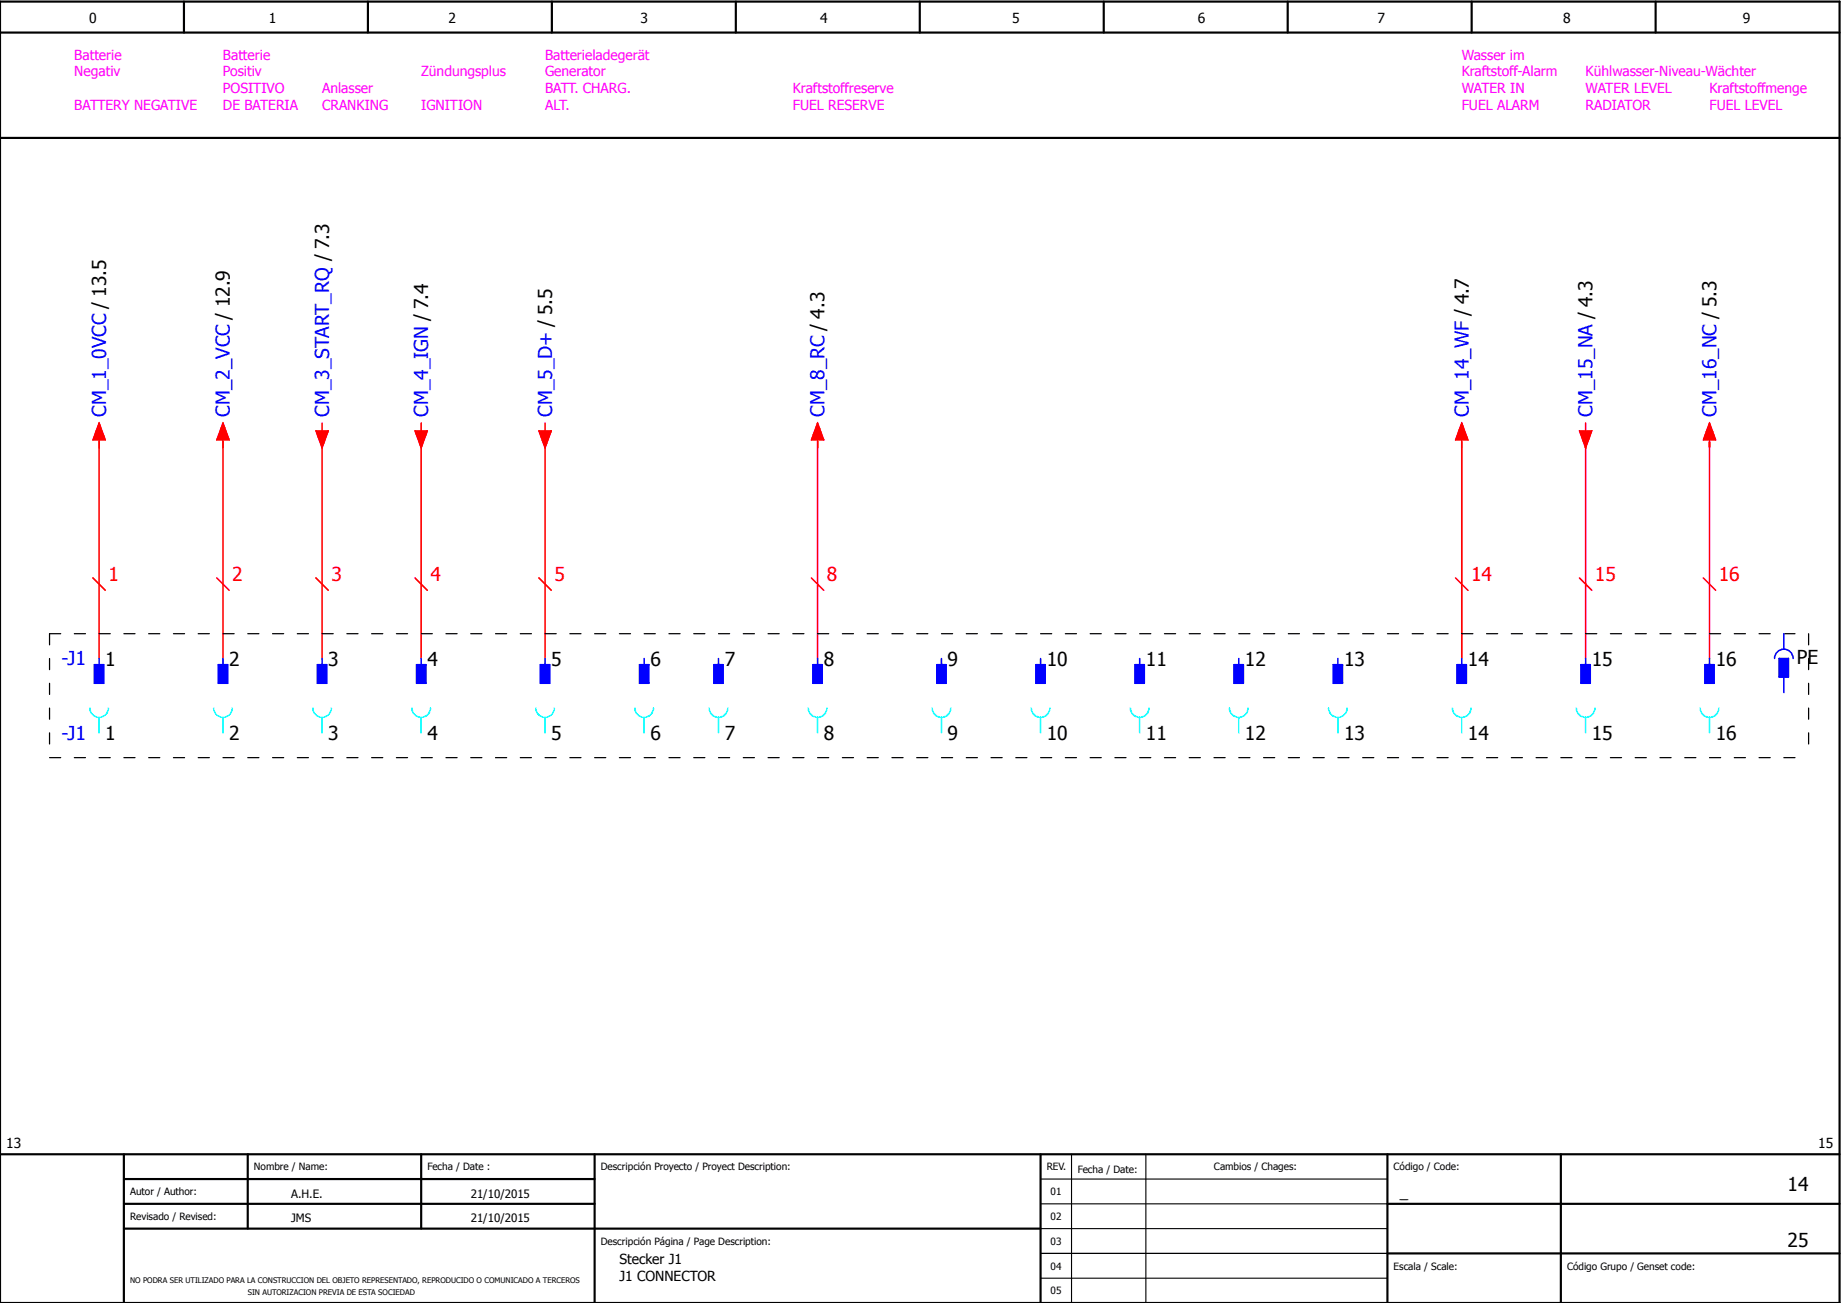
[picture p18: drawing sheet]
<svg xmlns="http://www.w3.org/2000/svg" width="297mm" height="210mm" viewBox="0 0 297 210" stroke-linecap="round" stroke-linejoin="round" font-family="sans-serif">
<defs><g id="words">
<g font-size="3.1" fill="#00f">
<text x="17.1" y="67.3" transform="rotate(-90 17.1 67.3)">CM_1_0VCC / 13.5</text>
<text x="37.1" y="67.3" transform="rotate(-90 37.1 67.3)">CM_2_VCC / 12.9</text>
<text x="53.1" y="67.3" transform="rotate(-90 53.1 67.3)">CM_3_START_RQ / 7.3</text>
<text x="69.1" y="67.3" transform="rotate(-90 69.1 67.3)">CM_4_IGN / 7.4</text>
<text x="89.1" y="67.3" transform="rotate(-90 89.1 67.3)">CM_5_D+ / 5.5</text>
<text x="133.1" y="67.3" transform="rotate(-90 133.1 67.3)">CM_8_RC / 4.3</text>
<text x="237.1" y="67.3" transform="rotate(-90 237.1 67.3)">CM_14_WF / 4.7</text>
<text x="257.1" y="67.3" transform="rotate(-90 257.1 67.3)">CM_15_NA / 4.3</text>
<text x="277.1" y="67.3" transform="rotate(-90 277.1 67.3)">CM_16_NC / 5.3</text>
<text x="9.9" y="107.4">-J1</text>
<text x="9.9" y="119.4">-J1</text>
</g>
<g font-size="3.1" fill="#f00">
<text x="17.5" y="93.8">1</text>
<text x="37.5" y="93.8">2</text>
<text x="53.5" y="93.8">3</text>
<text x="69.5" y="93.8">4</text>
<text x="89.5" y="93.8">5</text>
<text x="133.5" y="93.8">8</text>
<text x="237.5" y="93.8">14</text>
<text x="257.5" y="93.8">15</text>
<text x="277.5" y="93.8">16</text>
</g>
<g font-size="3.1">
<text x="17" y="107.4">1</text>
<text x="37" y="107.4">2</text>
<text x="53" y="107.4">3</text>
<text x="69" y="107.4">4</text>
<text x="89" y="107.4">5</text>
<text x="105" y="107.4">6</text>
<text x="117" y="107.4">7</text>
<text x="133" y="107.4">8</text>
<text x="153" y="107.4">9</text>
<text x="169" y="107.4">10</text>
<text x="185" y="107.4">11</text>
<text x="201" y="107.4">12</text>
<text x="217" y="107.4">13</text>
<text x="237" y="107.4">14</text>
<text x="257" y="107.4">15</text>
<text x="277" y="107.4">16</text>
<text x="290.1" y="107.1">PE</text>
<text x="17" y="119.4">1</text>
<text x="37" y="119.4">2</text>
<text x="53" y="119.4">3</text>
<text x="69" y="119.4">4</text>
<text x="89" y="119.4">5</text>
<text x="105" y="119.4">6</text>
<text x="117" y="119.4">7</text>
<text x="133" y="119.4">8</text>
<text x="153" y="119.4">9</text>
<text x="169" y="119.4">10</text>
<text x="185" y="119.4">11</text>
<text x="201" y="119.4">12</text>
<text x="217" y="119.4">13</text>
<text x="237" y="119.4">14</text>
<text x="257" y="119.4">15</text>
<text x="277" y="119.4">16</text>
<text x="288.6" y="192.3">14</text>
<text x="288.6" y="201.3">25</text>
</g>
<text font-size="2.5" x="226" y="193.3">_</text>
<g font-size="2.2">
<text x="14.4" y="3.7">0</text>
<text x="43.4" y="3.7">1</text>
<text x="72.4" y="3.7">2</text>
<text x="103.4" y="3.7">3</text>
<text x="132.4" y="3.7">4</text>
<text x="163.4" y="3.7">5</text>
<text x="193.4" y="3.7">6</text>
<text x="222.4" y="3.7">7</text>
<text x="252.4" y="3.7">8</text>
<text x="281.4" y="3.7">9</text>
<text x="1" y="185.3">13</text>
<text x="293.6" y="185.3">15</text>
<text x="100" y="204">Stecker J1</text>
<text x="100" y="206.7">J1 CONNECTOR</text>
</g>
<g font-size="2.2" fill="#f0f">
<text x="12" y="9.6">Batterie</text>
<text x="36" y="9.6">Batterie</text>
<text x="88" y="9.6">Batterieladegerät</text>
<text x="236" y="9.6">Wasser im</text>
<text x="12" y="12.3">Negativ</text>
<text x="12" y="17.7">BATTERY NEGATIVE</text>
<text x="36" y="12.3">Positiv</text>
<text x="36" y="15">POSITIVO</text>
<text x="36" y="17.7">DE BATERIA</text>
<text x="52" y="15">Anlasser</text>
<text x="52" y="17.7">CRANKING</text>
<text x="68" y="12.3">Zündungsplus</text>
<text x="68" y="17.7">IGNITION</text>
<text x="88" y="12.3">Generator</text>
<text x="88" y="15">BATT. CHARG.</text>
<text x="88" y="17.7">ALT.</text>
<text x="128" y="15">Kraftstoffreserve</text>
<text x="128" y="17.7">FUEL RESERVE</text>
<text x="236" y="12.3">Kraftstoff-Alarm</text>
<text x="236" y="15">WATER IN</text>
<text x="236" y="17.7">FUEL ALARM</text>
<text x="256" y="12.3">Kühlwasser-Niveau-Wächter</text>
<text x="256" y="15">WATER LEVEL</text>
<text x="256" y="17.7">RADIATOR</text>
<text x="276" y="15">Kraftstoffmenge</text>
<text x="276" y="17.7">FUEL LEVEL</text>
</g>
<g font-size="1.9">
<text x="47" y="193.3">A.H.E.</text>
<text x="47" y="197.3">JMS</text>
<text x="76" y="193.3">21/10/2015</text>
<text x="76" y="197.3">21/10/2015</text>
</g>
<g font-size="1.6">
<text x="41" y="188.9">Nombre / Name:</text>
<text x="69" y="188.9">Fecha / Date :</text>
<text x="97" y="188.9">Descripción Proyecto / Proyect Description:</text>
<text x="169" y="188.9">REV.</text>
<text x="174" y="189.3">Fecha / Date:</text>
<text x="196" y="188.9">Cambios / Chages:</text>
<text x="225" y="188.9">Código / Code:</text>
<text x="21" y="192.9">Autor / Author:</text>
<text x="21" y="196.9">Revisado / Revised:</text>
<text x="169.6" y="192.9">01</text>
<text x="169.6" y="196.9">02</text>
<text x="97" y="200.9">Descripción Página / Page Description:</text>
<text x="169.6" y="200.9">03</text>
<text x="169.6" y="208.9">05</text>
<text x="169.6" y="204.9">04</text>
<text x="225" y="204.9">Escala / Scale:</text>
<text x="253" y="204.9">Código Grupo / Genset code:</text>
</g>
<g font-size="1.2">
<text x="21" y="207">NO PODRA SER UTILIZADO PARA LA CONSTRUCCION DEL OBJETO REPRESENTADO, REPRODUCIDO O COMUNICADO A TERCEROS</text>
<text x="40" y="209">SIN AUTORIZACION PREVIA DE ESTA SOCIEDAD</text>
</g>
</g></defs>
<g fill="none" stroke="#000" stroke-width=".35">
<path d="M0 5.3h297M0 .3h297v210h-297zM29.7 .3v5M59.4 .3v5M89.1 .3v5M118.8 .3v5M148.5 .3v5M178.2 .3v5M207.9 .3v5M237.6 .3v5M267.3 .3v5M0 22.3h297"/>
<path d="M0 186.3h297M20 186.3v24M20 190.3h76M20 194.3h76M20 198.3h148M40 186.3v12M68 186.3v12M96 186.3v24M168 186.3v24M224 194.3h73M224 186.3v24M252 186.3v24"/>
<path d="M224 202.3h73"/>
</g>
<path d="M168 190.3h56M168 194.3h56M168 198.3h56M173 186.3v24M185 186.3v24M168 202.3h56M168 206.3h56" fill="none" stroke="#000" stroke-width=".18"/>
<g fill="none" stroke="#f00" stroke-width=".25">
<path d="M15 71l1-2.7 1 2.7M16 71v35.3M35 71l1-2.7 1 2.7M36 71v35.3M51 69.5l1 2.8 1-2.8M52 68.3v1.2M52 71.3v35M67 69.5l1 2.8 1-2.8M68 68.3v1.2M68 71.3v35M87 69.5l1 2.8 1-2.8M88 68.3v1.2"/>
<path d="M88 71.3v35M131 71l1-2.7 1 2.7M132 71v35.3M235 71l1-2.7 1 2.7M236 71v35.3M255 69.5l1 2.8 1-2.8M256 68.3v1.2M256 71.3v35M275 71l1-2.7 1 2.7M276 71v35.3M15 93.3l2 2M35 93.3l2 2"/>
<path d="M51 93.3l2 2M67 93.3l2 2M87 93.3l2 2M131 93.3l2 2M235 93.3l2 2M255 93.3l2 2M275 93.3l2 2"/>
</g>
<path d="M8 102.3h284M8 102.3v20M292 102.3v20M8 122.3h284" fill="none" stroke="#000" stroke-width=".2" stroke-dasharray="1.8 2.2"/>
<g fill="none" stroke="#0ff" stroke-width=".25">
<path d="M14.5 114.3a1.5 1.5 0 0 0 1.5 1.5 1.5 1.5 0 0 0 1.5-1.5M16 115.8v2.5M34.5 114.3a1.5 1.5 0 0 0 1.5 1.5 1.5 1.5 0 0 0 1.5-1.5M36 115.8v2.5M50.5 114.3a1.5 1.5 0 0 0 1.5 1.5 1.5 1.5 0 0 0 1.5-1.5M52 115.8v2.5M66.5 114.3a1.5 1.5 0 0 0 1.5 1.5 1.5 1.5 0 0 0 1.5-1.5M68 115.8v2.5M86.5 114.3a1.5 1.5 0 0 0 1.5 1.5 1.5 1.5 0 0 0 1.5-1.5M88 115.8v2.5M102.5 114.3a1.5 1.5 0 0 0 1.5 1.5 1.5 1.5 0 0 0 1.5-1.5M104 115.8v2.5"/>
<path d="M114.5 114.3a1.5 1.5 0 0 0 1.5 1.5 1.5 1.5 0 0 0 1.5-1.5M116 115.8v2.5M130.5 114.3a1.5 1.5 0 0 0 1.5 1.5 1.5 1.5 0 0 0 1.5-1.5M132 115.8v2.5M150.5 114.3a1.5 1.5 0 0 0 1.5 1.5 1.5 1.5 0 0 0 1.5-1.5M152 115.8v2.5M166.5 114.3a1.5 1.5 0 0 0 1.5 1.5 1.5 1.5 0 0 0 1.5-1.5M168 115.8v2.5M182.5 114.3a1.5 1.5 0 0 0 1.5 1.5 1.5 1.5 0 0 0 1.5-1.5M184 115.8v2.5M198.5 114.3a1.5 1.5 0 0 0 1.5 1.5 1.5 1.5 0 0 0 1.5-1.5M200 115.8v2.5"/>
<path d="M214.5 114.3a1.5 1.5 0 0 0 1.5 1.5 1.5 1.5 0 0 0 1.5-1.5M216 115.8v2.5M234.5 114.3a1.5 1.5 0 0 0 1.5 1.5 1.5 1.5 0 0 0 1.5-1.5M236 115.8v2.5M254.5 114.3a1.5 1.5 0 0 0 1.5 1.5 1.5 1.5 0 0 0 1.5-1.5M256 115.8v2.5M274.5 114.3a1.5 1.5 0 0 0 1.5 1.5 1.5 1.5 0 0 0 1.5-1.5M276 115.8v2.5"/>
</g>
<g fill="none" stroke="#00f" stroke-width=".25">
<path d="M15.2 107.3h1.5v3h-1.5zM16 106.3v1M35.3 107.3h1.4v3h-1.4zM36 106.3v1M51.3 107.3h1.5v3h-1.5zM52 106.3v1M67.3 107.3h1.5v3h-1.5zM68 106.3v1M87.3 107.3h1.5v3h-1.5zM88 106.3v1M103.2 107.3h1.5v3h-1.5zM104 106.3v1"/>
<path d="M115.3 107.3h1.5v3h-1.5zM116 106.3v1M131.2 107.3h1.5v3h-1.5zM132 106.3v1M151.2 107.3h1.5v3h-1.5zM152 106.3v1M167.3 107.3h1.4v3h-1.4zM168 106.3v1M183.3 107.3h1.5v3h-1.5zM184 106.3v1M199.2 107.3h1.5v3h-1.5zM200 106.3v1"/>
<path d="M215.2 107.3h1.5v3h-1.5zM216 106.3v1M235.2 107.3h1.5v3h-1.5zM236 106.3v1M255.2 107.3h1.5v3h-1.5zM256 106.3v1M275.2 107.3h1.5v3h-1.5zM276 106.3v1M286.5 106.3a1.5 1.5 0 0 1 1.5-1.5 1.5 1.5 0 0 1 1.5 1.5M287.3 106.3h1.5v3h-1.5zM288 102.3v2.5M288 109.3v2.5"/>
</g>
<g fill="#00f" stroke="#00f" stroke-width=".16">
<path d="M15.2 107.3h1.5v3h-1.5z"/>
<path d="M35.3 107.3h1.4v3h-1.4z"/>
<path d="M51.3 107.3h1.5v3h-1.5z"/>
<path d="M67.3 107.3h1.5v3h-1.5z"/>
<path d="M87.3 107.3h1.5v3h-1.5z"/>
<path d="M103.2 107.3h1.5v3h-1.5z"/>
<path d="M115.3 107.3h1.5v3h-1.5z"/>
<path d="M131.2 107.3h1.5v3h-1.5z"/>
<path d="M151.2 107.3h1.5v3h-1.5z"/>
<path d="M167.3 107.3h1.4v3h-1.4z"/>
<path d="M183.3 107.3h1.5v3h-1.5z"/>
<path d="M199.2 107.3h1.5v3h-1.5z"/>
<path d="M215.2 107.3h1.5v3h-1.5z"/>
<path d="M235.2 107.3h1.5v3h-1.5z"/>
<path d="M255.2 107.3h1.5v3h-1.5z"/>
<path d="M275.2 107.3h1.5v3h-1.5z"/>
<path d="M287.3 106.3h1.5v3h-1.5z"/>
</g>
<g fill="#f00" stroke="#f00" stroke-width=".16">
<path d="M67 69.5h2l-1 2.8z"/>
<path d="M87 69.5h2l-1 2.8z"/>
<path d="M16 68.3l1 2.7h-2z"/>
<path d="M36 68.3l1 2.7h-2z"/>
<path d="M132 68.3l1 2.7h-2z"/>
<path d="M276 68.3l1 2.7h-2z"/>
<path d="M255 69.5h2l-1 2.8z"/>
<path d="M236 68.3l1 2.7h-2z"/>
<path d="M51 69.5h2l-1 2.8z"/>
</g>
<use href="#words"/>
</svg>
